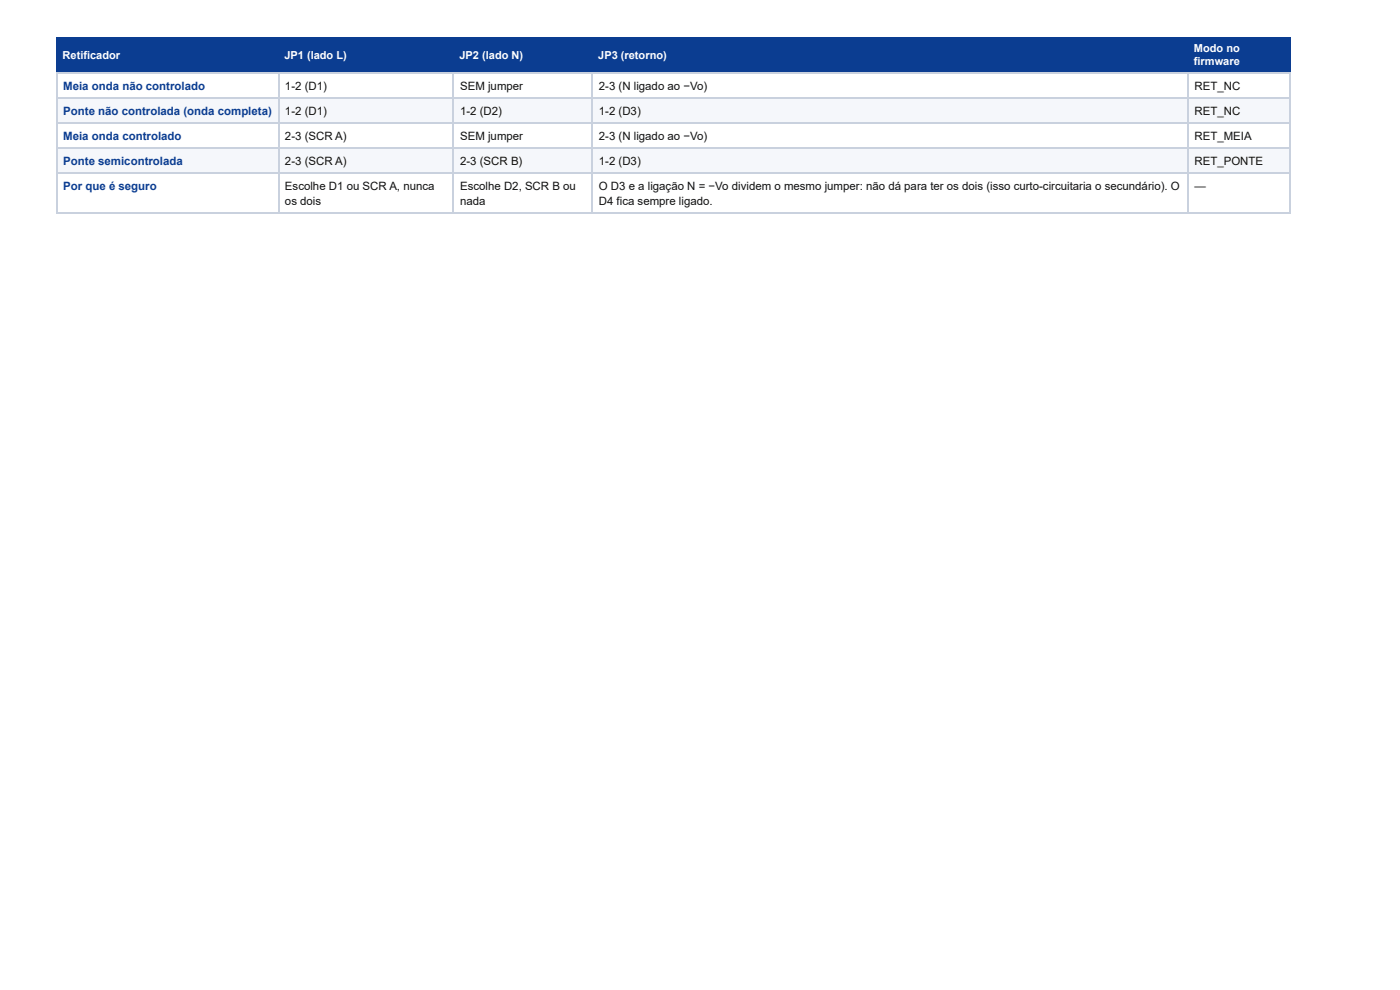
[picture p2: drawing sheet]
<svg xmlns="http://www.w3.org/2000/svg" width="297mm" height="210mm" viewBox="0 0 297 210" stroke-linecap="round" stroke-linejoin="round" font-family="sans-serif">
<defs><g id="words">
<g font-size="2.4" fill="#0b3d91">
<text x="13.4" y="19.1">Meia onda não controlado</text>
<text x="13.4" y="24.3">Ponte não controlada (onda completa)</text>
<text x="13.4" y="29.6">Meia onda controlado</text>
<text x="13.4" y="34.9">Ponte semicontrolada</text>
<text x="13.4" y="40.2">Por que é seguro</text>
</g>
<g font-size="2.4" fill="#111">
<text x="60.5" y="19.1">1-2 (D1)</text>
<text x="97.6" y="19.1">SEM jumper</text>
<text x="127" y="19.1">2-3 (N ligado ao −Vo)</text>
<text x="253.4" y="19.1">RET_NC</text>
<text x="60.5" y="24.3">1-2 (D1)</text>
<text x="60.5" y="29.6">2-3 (SCR A)</text>
<text x="97.6" y="24.3">1-2 (D2)</text>
<text x="97.6" y="29.6">SEM jumper</text>
<text x="127" y="24.3">1-2 (D3)</text>
<text x="127" y="29.6">2-3 (N ligado ao −Vo)</text>
<text x="253.4" y="24.3">RET_NC</text>
<text x="253.4" y="29.6">RET_MEIA</text>
<text x="60.5" y="34.9">2-3 (SCR A)</text>
<text x="97.6" y="34.9">2-3 (SCR B)</text>
<text x="127" y="34.9">1-2 (D3)</text>
<text x="253.4" y="34.9">RET_PONTE</text>
<text x="60.5" y="40.2">Escolhe D1 ou SCR A, nunca</text>
<text x="97.6" y="40.2">Escolhe D2, SCR B ou</text>
<text x="127" y="40.2">O D3 e a ligação N = −Vo dividem o mesmo jumper: não dá para ter os dois (isso curto-circuitaria o secundário). O</text>
<text x="253.4" y="40.2">—</text>
<text x="60.5" y="43.4">os dois</text>
<text x="97.6" y="43.4">nada</text>
<text x="127" y="43.4">D4 fica sempre ligado.</text>
</g>
<g font-size="2.3" fill="#fff">
<text x="253.3" y="11.1">Modo no</text>
<text x="13.3" y="12.4">Retificador</text>
<text x="60.3" y="12.4">JP1 (lado L)</text>
<text x="97.5" y="12.4">JP2 (lado N)</text>
<text x="126.9" y="12.4">JP3 (retorno)</text>
<text x="253.3" y="13.8">firmware</text>
</g>
</g></defs>
<g fill="#0b3d91">
<path d="M11.9 7.9h47.1v7.7h-47.1z"/>
<path d="M59 7.9h37.3v7.7h-37.3z"/>
<path d="M96.3 7.9h29.4v7.7h-29.4z"/>
<path d="M125.7 7.9h126.4v7.7h-126.4z"/>
<path d="M252.1 7.9h21.7v7.7h-21.7z"/>
</g>
<g fill="#f5f7fb">
<path d="M11.9 20.9h47.1v5.3h-47.1z"/>
<path d="M59 20.9h37.3v5.3h-37.3z"/>
<path d="M96.3 20.9h29.4v5.3h-29.4z"/>
<path d="M125.7 20.9h126.4v5.3h-126.4z"/>
<path d="M252.1 20.9h21.7v5.3h-21.7z"/>
<path d="M11.9 31.5h47.1v5.3h-47.1z"/>
<path d="M59 31.5h37.3v5.3h-37.3z"/>
<path d="M96.3 31.5h29.4v5.3h-29.4z"/>
<path d="M125.7 31.5h126.4v5.3h-126.4z"/>
<path d="M252.1 31.5h21.7v5.3h-21.7z"/>
</g>
<path d="M11.9 15.5h261.9M12 15.3v29.9M59.1 15.3v29.9M96.2 15.3v29.9M125.5 15.3v29.9M252 15.3v29.9M273.7 15.3v29.9M11.9 20.8h261.9M11.9 26.1h261.9M11.9 31.4h261.9M11.9 36.6h261.9M11.9 45.1h261.9" fill="none" stroke="#c9d1de" stroke-width=".26"/>
<use href="#words"/>
</svg>
